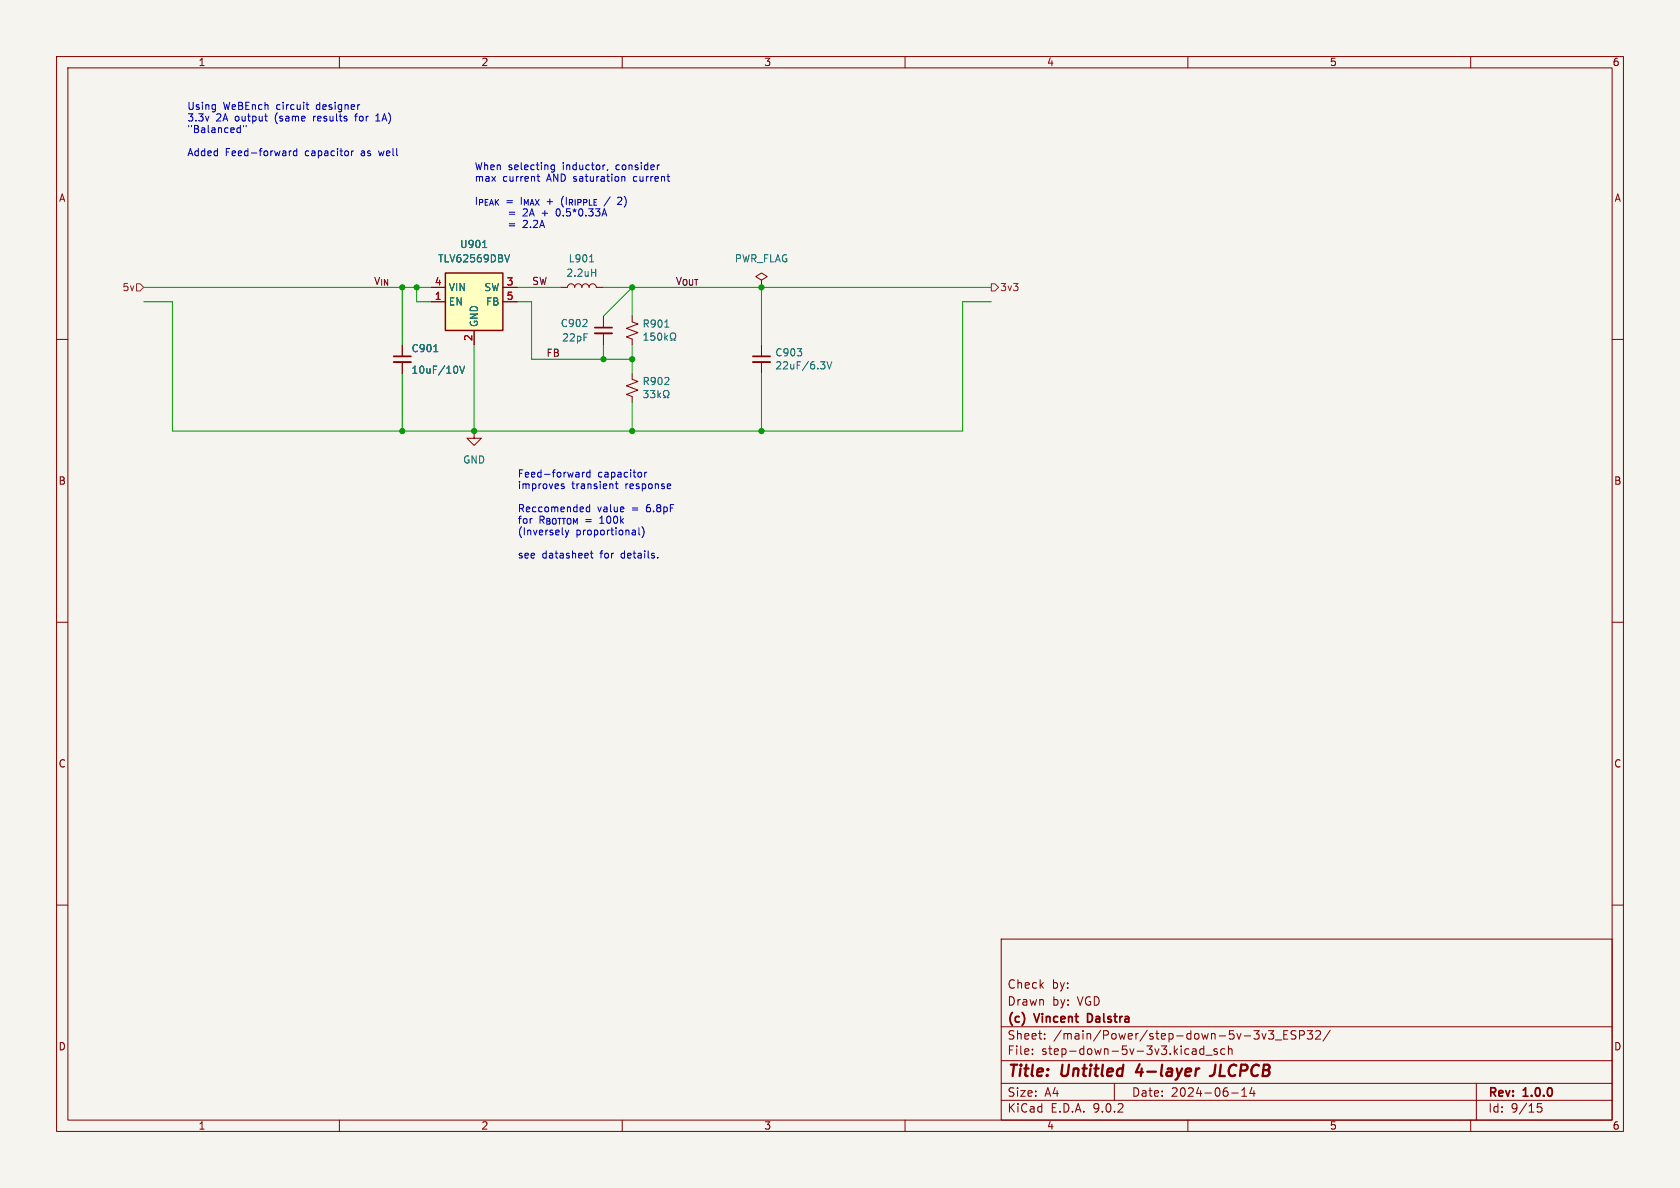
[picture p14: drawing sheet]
<svg xmlns="http://www.w3.org/2000/svg" width="297mm" height="210mm" viewBox="0 0 297 210" stroke-linecap="round" stroke-linejoin="round" font-family="sans-serif">
<defs><g id="words">
<g font-size="2.8" fill="#840000">
<text x="178" y="190.9">Title:</text>
<text x="187.7" y="190.9">Untitled</text>
<text x="201.7" y="190.9">4-layer</text>
<text x="215.7" y="190.9">JLCPCB</text>
</g>
<g font-size="2.1" fill="#840000">
<text x="178" y="178">Drawn</text>
<text x="178" y="175">Check</text>
<text x="185.9" y="175">by:</text>
<text x="186" y="178">by:</text>
<text x="190.5" y="178">VGD</text>
<text x="178" y="184">Sheet:</text>
<text x="178" y="181.2">(c)</text>
<text x="183" y="181.2">Vincent</text>
<text x="186.2" y="184">/main/Power/step-down-5v-3v3_ESP32/</text>
<text x="192.9" y="181.2">Dalstra</text>
<text x="178" y="186.7">File:</text>
<text x="184.1" y="186.7">step-down-5v-3v3.kicad_sch</text>
<text x="178" y="196.9">KiCad</text>
<text x="178" y="194.1">Size:</text>
<text x="184.7" y="194.1">A4</text>
<text x="185.7" y="196.9">E.D.A.</text>
<text x="193.3" y="196.9">9.0.2</text>
<text x="200" y="194.1">Date:</text>
<text x="207" y="194.1">2024-06-14</text>
<text x="263" y="194.3">Rev:</text>
<text x="263" y="196.9">Id:</text>
<text x="267.1" y="196.9">9/15</text>
<text x="269.4" y="194.3">1.0.0</text>
</g>
<g font-size="1.8" fill="#840000">
<text x="35" y="11.9">1</text>
<text x="85" y="11.9">2</text>
<text x="135" y="11.9">3</text>
<text x="185" y="11.9">4</text>
<text x="235" y="11.9">5</text>
<text x="285" y="11.9">6</text>
<text x="10.3" y="35.9">A</text>
<text x="285.3" y="35.9">A</text>
<text x="10.3" y="85.9">B</text>
<text x="285.3" y="85.9">B</text>
<text x="10.3" y="135.9">C</text>
<text x="285.3" y="135.9">C</text>
<text x="10.3" y="185.9">D</text>
<text x="285.3" y="185.9">D</text>
<text x="35" y="199.9">1</text>
<text x="85" y="199.9">2</text>
<text x="135" y="199.9">3</text>
<text x="185" y="199.9">4</text>
<text x="235" y="199.9">5</text>
<text x="285" y="199.9">6</text>
</g>
<g font-size="1.8" fill="#0000c2">
<text x="33" y="19.5">Using</text>
<text x="33" y="21.6">3.3v</text>
<text x="33" y="23.6">&quot;Balanced&quot;</text>
<text x="38.2" y="21.6">2A</text>
<text x="39.5" y="19.5">WeBEnch</text>
<text x="41.7" y="21.6">output</text>
<text x="48.9" y="21.6">(same</text>
<text x="49" y="19.5">circuit</text>
<text x="55.8" y="21.6">results</text>
<text x="56.2" y="19.5">designer</text>
<text x="63.5" y="21.6">for</text>
<text x="67.3" y="21.6">1A)</text>
<text x="33" y="27.7">Added</text>
<text x="39.8" y="27.7">Feed-forward</text>
<text x="54" y="27.7">capacitor</text>
<text x="64.1" y="27.7">as</text>
<text x="67.5" y="27.7">well</text>
<text x="83.8" y="30.2">When</text>
<text x="83.8" y="32.2">max</text>
<text x="88.9" y="32.2">current</text>
<text x="89.8" y="30.2">selecting</text>
<text x="96.8" y="32.2">AND saturation</text>
<text x="99.6" y="30.2">inductor,</text>
<text x="109.2" y="30.2">consider</text>
<text x="112.5" y="32.2">current</text>
<text x="83.8" y="36.3">I_{PEAK} I_{MAX} (I_{RIPPLE} 2)</text>
<text x="89.4" y="36.3">=</text>
<text x="93.6" y="38.3">2A</text>
<text x="93.6" y="40.4">2.2A</text>
<text x="96.9" y="36.3">+</text>
<text x="97.1" y="38.3">+</text>
<text x="99.8" y="38.3">0.5*0.33A</text>
<text x="91.4" y="84.5">Feed-forward</text>
<text x="91.4" y="86.5">improves</text>
<text x="101.1" y="86.5">transient</text>
<text x="105.7" y="84.5">capacitor</text>
<text x="110.7" y="86.5">response</text>
<text x="91.4" y="90.6">Reccomended</text>
<text x="91.4" y="92.7">for</text>
<text x="91.4" y="94.7">(Inversely</text>
<text x="95.3" y="92.7">R_{BOTTOM}100k</text>
<text x="101.8" y="94.7">proportional)</text>
<text x="103.6" y="92.7">=</text>
<text x="105.6" y="90.6">value</text>
<text x="111.8" y="90.6">=</text>
<text x="114.5" y="90.6">6.8pF</text>
<text x="91.4" y="98.8">see</text>
<text x="95.8" y="98.8">datasheet</text>
<text x="106.2" y="98.8">for</text>
<text x="110.1" y="98.8">details.</text>
</g>
<g font-size="1.8" fill="#006464">
<text x="77.3" y="46.6">TLV62569DBV</text>
<text x="81.2" y="44">U901</text>
<text x="100.4" y="46.6">L901</text>
<text x="129.8" y="46.6">PWR_FLAG</text>
<text x="79.2" y="51.7">VIN</text>
<text x="85.5" y="51.7">SW</text>
<text x="100" y="49.1">2.2uH</text>
<text x="79.2" y="54.2">EN</text>
<text x="84.7" y="57.9" transform="rotate(-90 84.7 57.9)">GND</text>
<text x="85.8" y="54.2">FB</text>
<text x="99" y="58">C902</text>
<text x="113.5" y="58.1">R901</text>
<text x="72.7" y="62.5">C901</text>
<text x="99.3" y="60.6">22pF</text>
<text x="137" y="63.2">C903</text>
<text x="137" y="65.5">22uF/6.3V</text>
<text x="72.7" y="66.3">10uF/10V</text>
<text x="113.5" y="68.3">R902</text>
<text x="81.8" y="82.1">GND</text>
</g>
<g font-size="1.8" fill="#725600">
<text x="21.6" y="51.7">5v</text>
<text x="176.7" y="51.7">3v3</text>
</g>
<text font-size="1.8" fill="#009600" x="66" y="50.5">V_{IN}</text>
<g font-size="1.8" fill="#a90000">
<text x="76.8" y="50.5">4</text>
<text x="76.8" y="53.1">1</text>
<text x="89.5" y="50.5">3</text>
<text x="89.5" y="53.1">5</text>
<text x="83.6" y="60.4" transform="rotate(-90 83.6 60.4)">2</text>
</g>
<g font-size="1.8" fill="#0f0f0f">
<text x="94" y="50.5">SW</text>
<text x="119.4" y="50.5">V_{OUT}</text>
<text x="96.5" y="63.2">FB</text>
</g>
</g></defs>
<path d="M0 0h297v210h-297z" fill="#f5f4ef" stroke="#f5f4ef" stroke-width=".18"/>
<g fill="none" stroke="#840000" stroke-width=".18">
<path d="M10 10h277v190h-277zM12 12h273v186h-273zM60 10v2M110 10v2M160 10v2M210 10v2M260 10v2M99.1 50.8h1.2a.64 .64 0 0 1 .7-.6 .64 .64 0 0 1 .6 .6 .64 .64 0 0 1 .6-.6 .64 .64 0 0 1 .7 .6 .64 .64 0 0 1 .6-.6 .64 .64 0 0 1 .6 .6 .64 .64 0 0 1 .7-.6 .64 .64 0 0 1 .6 .6h1.3M106.7 55.9v2M106.7 58.9v2.1M111.8 55.9v1l1 .4-2.1 .7 2.1 .8-2.1 .8 1.1 .3v1.1M134.6 49.5l1-.6-1-.6-1 .6 1 .6v1.3"/>
<path d="M134.6 50.8h.1M10 60h2M71.1 61v2M71.1 64v2M83.8 76.2v1.3h1.3l-1.3 1.2-1.3-1.2h1.3M111.8 66v1.1l1 .3-2.1 .8 2.1 .8-2.1 .7 1.1 .4v1M134.6 61v2M134.6 64v2M285 60h2M10 110h2M285 110h2M10 160h2"/>
<path d="M177 166h108v32h-108zM285 160h2M60 198v2M110 198v2M160 198v2M177 194.5h108M177 191.5h108M177 187.5h108M177 181.5h108M182.5 186.3v.1M182.5 185.5v.1M184.7 183.6v.1"/>
<path d="M184.7 182.8v.1M197 191.5v3M210 198v2M211 185.4h.2l.3 .2v.8M211.5 186.3l-.5 .1M211.5 185.8h-.5M212.8 185.5l-.4-.1-.3 .3v.4l.1 .2h.6M212.8 184.9v1.5M213.2 186.5h1.1M215.2 185.5l-.4-.1-.2 .2 .1 .2 .5 .2v.3h-.6M216.5 185.5l-.4-.1-.3 .3v.4l.2 .2h.5M217.2 185.5l.2-.1 .3 .1 .1 .9"/>
<path d="M217.2 184.9v1.5M217.7 193.2h1.2M219.5 193.8h.9M219.5 192.7l.5-.4v1.5M221.3 192.2l-.3 1.1h.9M221.7 192.8v1M224.2 182.2h1l-.5 .6 .4 .1v.7l-.2 .1h-.4l-.3-.1M225.5 183.8h1.1M227 182.9h.5M227.7 182.2h-.7v1.5h.7M229.1 182.3l-.6-.1-.2 .1v.5l.7 .3 .1 .3-.3 .3-.6-.1M229.7 183l.8-.1 .1-.2-.1-.4-.2-.1h-.6v1.5"/>
<path d="M231.1 182.2h.9l-.5 .6 .5 .1v.7l-.3 .1h-.4l-.2-.1M232.6 182.3l.6-.1 .2 .1 .1 .3-1 1.1h1M235.2 182.1l-1.3 2M260 198v2M261 191.5v6.5M272.5 195.1h-.7l-.1 .7 .3-.1h.5l.1 .3-.1 .5-.2 .1-.6-.1"/>
</g>
<path d="M201.5 188.1l-.7 1.4h1.3M211.8 188.9h.2M214.9 188.2l-.2 1.4a.74 .74 0 0 1-.8 .6" fill="none" stroke="#840000" stroke-width=".4"/>
<path d="M105.2 57.9h3M69.6 63h3M133.1 63h3M192.6 179.2h-.3v1.5h.3" fill="none" stroke="#840000" stroke-width=".3"/>
<path d="M105.2 58.9h3M69.6 64h3M133.1 64h3" fill="none" stroke="#840000" stroke-width=".33"/>
<g fill="none" stroke="#006464" stroke-width=".18">
<path d="M104.2 46.3h.8M104.6 48.2h.7M105.3 47.6v1.2M113.8 59.2l.4-.3v1.2M115.7 58.9h-.6l-.1 .6 .2-.1h.5l.1 .2-.1 .4-.2 .1-.5-.1M116.4 59l.2-.1a.68 .68 0 0 1 .4 .6 .68 .68 0 0 1-.4 .6l-.2-.1-.1-.3zM117.5 58.9v1.2M117.5 57.8h.8M117.7 59.7l.3 .4M118 59.3l-.5 .5M76.7 62.2h.7M80.9 65v.7"/>
<path d="M81.3 64.7l.4 1.3 .4-1.3M113.8 69h.8l-.5 .5 .4 .1v.6l-.2 .1-.5-.1M113.8 60.1h.8M115 69h.8l-.4 .5 .3 .1v.6l-.2 .1-.5-.1M116.3 69v1.3M116.4 69.8l.4 .5M116.8 69.5l-.5 .4M117.3 70.3h.3v-.2a.54 .54 0 0 1-.3-.8 .54 .54 0 0 1 .8-.2 .58 .58 0 0 1-.1 1v.2h.3M118.5 60.1h.3v-.2a.54 .54 0 0 1-.3-.7 .54 .54 0 0 1 .8-.3 .58 .58 0 0 1-.1 1v.2h.3M145.1 64h.7l-.4 .4M145.6 64.4l.2 .3v.3l-.2 .2M146.2 64l.4 1.2 .4-1.2"/>
</g>
<path d="M78.7 48.3h10.2v10.1h-10.2z" fill="#ffffc2"/>
<path d="M78.7 48.3h10.2v10.1h-10.2z" fill="none" stroke="#840000" stroke-width=".25"/>
<path d="M76.2 50.8h2.5M76.2 53.3h2.5M83.8 58.4v2.6M88.9 50.8h2.5M88.9 53.3h2.5M71.1 61v2M71.1 64v2" fill="none" stroke="#840000" stroke-width=".18"/>
<path d="M85.3 43.8h.8M90.1 45l-.4 1.3M76.7 62.2h.7M80.9 65v.7M81.3 64.7l.4 1.3 .4-1.3" fill="none" stroke="#006464" stroke-width=".18"/>
<path d="M24.1 50.2h.7l.6 .6-.6 .6h-.7zM175.3 50.2h.6l.6 .6-.6 .6h-.6z" fill="none" stroke="#725600" stroke-width=".18"/>
<g fill="none" stroke="#009600" stroke-width=".18">
<path d="M25.4 53.3h5.1v22.9h139.7v-22.9h5.1M25.4 50.8h50.8M71.1 50.8v10.2M73.7 50.8v2.5h2.5M91.4 53.3h2.6v10.2h17.8M91.4 50.8h7.7M106.7 55.9l5.1-5.1v5.1M106.7 50.8h68.6M134.6 50.8v10.2M71.1 66v10.2M83.8 61v15.2M106.7 61v2.5"/>
<path d="M111.8 61v5M111.8 71.1v5.1M134.6 66v10.2"/>
</g>
<g fill="none" stroke="#0000c2" stroke-width=".18">
<path d="M38 18.5l.1 .1M38.1 18.5l-.1 1.2M38.1 19.3h-.1M54.1 18.5h.5M54.3 18.1v1.1l.3 .1M63.5 18.5h.1M42.1 22.6l.4 .1M42.5 22.2v1.2M42.5 23.4h-.4M46.8 20.5h.5M47 21.3l.3 .1M51.1 26.7v.8"/>
<path d="M51.5 26.7l-.4 .2M52.5 26.7h-.4l-.2 .2 .1 .6h.5M52.5 26.3v1.2M62.1 26.7v.8M62.5 26.7l-.4 .2M62.7 20.5h.5M62.9 20.3v1.1M66.4 21.4h.8M66.4 20.5l.4-.4v1.3M90 37.5h1M90 37.9h1M90 39.6h1"/>
<path d="M90 39.9h1M93.1 39h-.4l-.2 .1M93.2 37.5l-.8 .7h.8M93.2 39.5l-.8 .7h.8M94.9 31.2h.5M95.1 30.8v1.1l.3 .1M95.8 37.7h1M98 29.2v1l-.1 .2M98 29.2h-.4l-.2 .2 .1 .5h.5M99 37.2v.7l-.4 .3M107 29.2h-.3M107.4 29.9l-.1 .3"/>
<path d="M109.9 31.3l.2-.1 .3 .1 .1 .7M116.5 29.2h.1M99.7 85.6l-.3-.1-.2 .2 .1 .2 .4 .1v.3h-.5M99.9 93.7l.3 .9M100.2 94.6l-.3 .4M100.6 93.7l-.4 .9M103 83.5v.8M103.3 83.5l-.3 .2M104.2 89.2v1.3M104.2 89.7l-.3-.1-.3 .3 .2 .5h.4M104.3 83.5h-.4l-.2 .2 .1 .6h.5M104.3 83.1v1.2"/>
<path d="M104.4 97.8h.4M104.5 97.4v1.1l.3 .1M108.8 85.5h.5M109 85.1v1.1l.3 .2M112.2 93.7l.1 .2v.7M112.3 94.5l-.1 .1M112.3 94l-.1 .1M112.9 93.3v1.1l.2 .2M113.5 93.1a1.46 1.46 0 0 1 0 1.9M114 83.5v.8M114.3 83.5l-.3 .2M116.3 98.5v.1"/>
<path d="M118.4 85.5l.2 .3-.6 .2M118.5 86.3l-.1 .1"/>
</g>
<g fill="#009600" stroke="#009600" stroke-width=".18">
<circle cx="134.6" cy="76.2" r=".46"/>
<circle cx="111.8" cy="76.2" r=".46"/>
<circle cx="134.6" cy="50.8" r=".46"/>
<circle cx="83.8" cy="76.2" r=".46"/>
<circle cx="106.7" cy="63.5" r=".46"/>
<circle cx="111.8" cy="63.5" r=".46"/>
<circle cx="111.8" cy="50.8" r=".46"/>
<circle cx="73.7" cy="50.8" r=".46"/>
<circle cx="71.1" cy="76.2" r=".46"/>
</g>
<use href="#words"/>
</svg>
